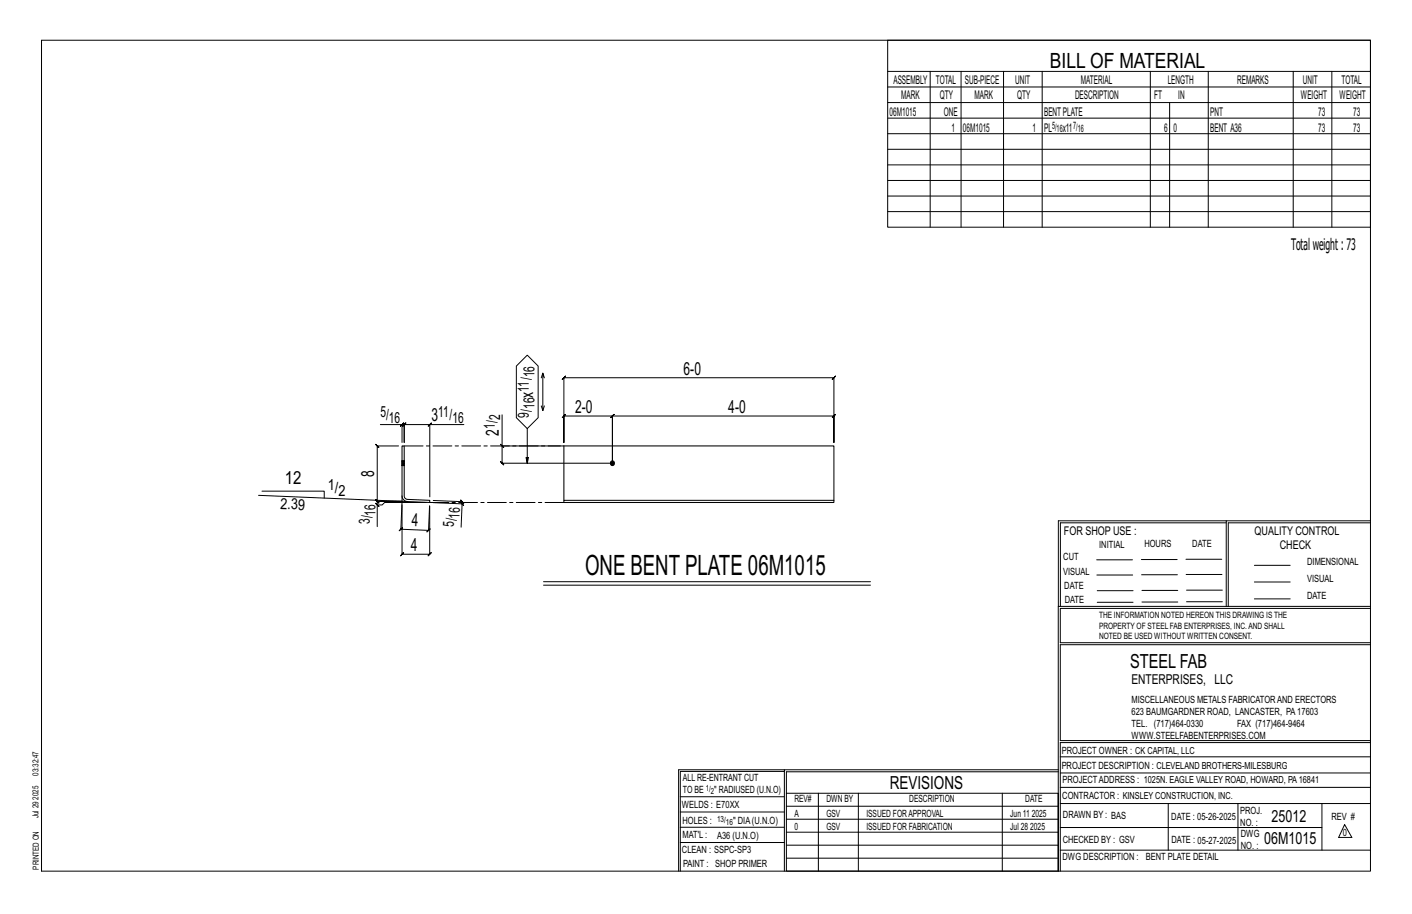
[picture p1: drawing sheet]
<svg xmlns="http://www.w3.org/2000/svg" width="432mm" height="279mm" viewBox="0 0 432 279" stroke-linecap="round" stroke-linejoin="round" font-family="sans-serif">
<defs><g id="words">
<text font-size="8.6" x="178.9" y="175.9">ONE BENT PLATE 06M1015</text>
<text font-size="6.4" x="321.1" y="20.7">BILL OF MATERIAL</text>
<text font-size="5.9" x="345.6" y="204.1">STEEL FAB</text>
<g font-size="5.5">
<text x="209" y="114.5">6-0</text>
<text x="163" y="121.6" transform="rotate(-90 163 121.6)">x</text>
<text x="132" y="128.8">3</text>
<text x="175.9" y="126.2">2-0</text>
<text x="222.7" y="126.2">4-0</text>
<text x="152.5" y="133.2" transform="rotate(-90 152.5 133.2)">2</text>
<text x="87.1" y="148.1">12</text>
<text x="114.4" y="145.7" transform="rotate(-90 114.4 145.7)">8</text>
<text x="125.9" y="160.9" transform="rotate(2 125.9 160.9)">4</text>
<text x="125.6" y="168.4">4</text>
<text x="272.2" y="241.1">REVISIONS</text>
</g>
<g font-size="5.1">
<text x="388.9" y="251.3">25012</text>
<text x="386.6" y="258.1">06M1015</text>
</g>
<text font-size="4.9" x="394.8" y="76.4">Totalweight : 73</text>
<g font-size="4.7">
<text x="161.8" y="119.7" transform="rotate(-90 161.8 119.7)">11/</text>
<text x="163.4" y="115.4" transform="rotate(-90 163.4 115.4)">16</text>
<text x="163.4" y="125.1" transform="rotate(-90 163.4 125.1)">16</text>
<text x="116.3" y="127.6">5/</text>
<text x="118.9" y="129.2">16</text>
<text x="134" y="127.6">11/</text>
<text x="138.4" y="129.2">16</text>
<text x="151.3" y="131.2" transform="rotate(-90 151.3 131.2)">1/</text>
<text x="153" y="128.5" transform="rotate(-90 153 128.5)">2</text>
<text x="161.8" y="127.7" transform="rotate(-90 161.8 127.7)">9/</text>
<text x="100.2" y="149.8">1/</text>
<text x="85.7" y="155.6" transform="rotate(2 85.7 155.6)">2.39</text>
<text x="103.5" y="151.5">2</text>
<text x="113.1" y="160.2" transform="rotate(-90 113.1 160.2)">3/</text>
<text x="114.8" y="157.6" transform="rotate(-90 114.8 157.6)">16</text>
<text x="138.8" y="161.1" transform="rotate(-88 138.8 161.1)">5/</text>
<text x="140.5" y="158.5" transform="rotate(-88 140.5 158.5)">16</text>
</g>
<text font-size="4.2" x="346" y="209.1">ENTERPRISES, LLC</text>
<g font-size="3.7">
<text x="273.2" y="25.6">ASSEMBLY</text>
<text x="286.2" y="25.6">TOTAL</text>
<text x="295.1" y="25.6">SUB-PIECE</text>
<text x="310.4" y="25.6">UNIT</text>
<text x="330.5" y="25.6">MATERIAL</text>
<text x="357.1" y="25.6">LENGTH</text>
<text x="378.3" y="25.6">REMARKS</text>
<text x="398.4" y="25.6">UNIT</text>
<text x="410.2" y="25.6">TOTAL</text>
<text x="272.1" y="35.5">06M1015</text>
<text x="275.6" y="30.4">MARK</text>
<text x="287.4" y="30.4">QTY</text>
<text x="288.6" y="35.5">ONE</text>
<text x="298" y="30.4">MARK</text>
<text x="311" y="30.4">QTY</text>
<text x="319.3" y="35.5">BENTPLATE</text>
<text x="328.7" y="30.4">DESCRIPTION</text>
<text x="353" y="30.4">FT</text>
<text x="360.3" y="30.4">IN</text>
<text x="370.1" y="35.5">PNT</text>
<text x="397.8" y="30.4">WEIGHT</text>
<text x="403.2" y="35.5">73</text>
<text x="409.6" y="30.4">WEIGHT</text>
<text x="413.8" y="35.5">73</text>
<text x="290.9" y="40.2">1</text>
<text x="294.5" y="40.2">06M1015</text>
<text x="315.8" y="40.2">1</text>
<text x="319.3" y="40.2">PL</text>
<text x="325" y="40.2">x11</text>
<text x="356" y="40.2">6</text>
<text x="358.9" y="40.2">0</text>
<text x="370.1" y="40.2">BENT A36</text>
<text x="403.2" y="40.2">73</text>
<text x="413.8" y="40.2">73</text>
<text x="325.3" y="163.4">FOR SHOP USE :</text>
<text x="383.7" y="163.4">QUALITY CONTROL</text>
<text x="391.4" y="167.8">CHECK</text>
</g>
<g font-size="3.1">
<text x="321.7" y="39.4">5/</text>
<text x="323.1" y="40.5">16</text>
<text x="328.2" y="39.4">7/</text>
<text x="329.6" y="40.5">16</text>
<text x="336.2" y="167.4">INITIAL</text>
<text x="350" y="167.1">HOURS</text>
<text x="364.6" y="167.2">DATE</text>
<text x="325.2" y="171.3">CUT</text>
<text x="399.8" y="172.8">DIMENSIONAL</text>
<text x="325.1" y="175.8">VISUAL</text>
<text x="399.8" y="177.9">VISUAL</text>
<text x="325.5" y="180">DATE</text>
<text x="325.7" y="184.4">DATE</text>
<text x="399.8" y="183.1">DATE</text>
<text x="346" y="215">MISCELLANEOUS METALS FABRICATORAND ERECTORS</text>
<text x="346" y="218.6">623 BAUMGARDNER ROAD, LANCASTER, PA17603</text>
<text x="346" y="225.8">WWW.STEELFABENTERPRISES.COM</text>
<text x="346" y="222.2">TEL. (717)464-0330</text>
<text x="378.3" y="222.2">FAX (717)464-9464</text>
<text x="324.7" y="230.5">PROJECT OWNER : CK CAPITAL, LLC</text>
<text x="208.8" y="238.8">ALL RE-ENTRANT CUT</text>
<text x="324.7" y="235.1">PROJECT DESCRIPTION : CLEVELAND BROTHERS-MILESBURG</text>
<text x="324.9" y="239.5">PROJECTADDRESS : 1025N. EAGLE VALLEY ROAD, HOWARD, PA16841</text>
<text x="208.8" y="242.5">TO BE</text>
<text x="218.4" y="242.5">&quot; RADIUSED (U.N.O)</text>
<text x="242.9" y="245.3">REV#</text>
<text x="252.7" y="245.3">DWN BY</text>
<text x="278.1" y="245.3">DESCRIPTION</text>
<text x="313.5" y="245.3">DATE</text>
<text x="324.9" y="244.2">CONTRACTOR : KINSLEY CONSTRUCTION, INC.</text>
<text x="208.5" y="247">WELDS : E70XX</text>
<text x="208.7" y="251.7">HOLES :</text>
<text x="224.2" y="251.8">&quot; DIA(U.N.O)</text>
<text x="242.9" y="249.9">A</text>
<text x="252.7" y="249.9">GSV</text>
<text x="264.9" y="249.9">ISSUED FORAPPROVAL</text>
<text x="309" y="249.9">Jun 11</text>
<text x="315.5" y="249.9">2025</text>
<text x="325.1" y="250">DRAWN BY : BAS</text>
<text x="358.2" y="250.5">DATE : 05-26-2025</text>
<text x="379.3" y="248.9">PROJ.</text>
<text x="407.2" y="250.5">REV #</text>
<text x="208.7" y="256.3">MAT'L :</text>
<text x="219.3" y="256.4">A36 (U.N.O)</text>
<text x="242.9" y="253.8">0</text>
<text x="252.7" y="253.8">GSV</text>
<text x="264.9" y="253.8">ISSUED FOR FABRICATION</text>
<text x="309" y="253.8">Jul 28</text>
<text x="315" y="253.8">2025</text>
<text x="325" y="257.6">CHECKED BY : GSV</text>
<text x="358.3" y="257.7">DATE : 05-27-2025</text>
<text x="379.3" y="252.5">NO. :</text>
<text x="379.5" y="255.9">DWG</text>
<text x="410.6" y="255.5">0</text>
<text x="208.6" y="260.7">CLEAN : SSPC-SP3</text>
<text x="324.9" y="262.9">DWG DESCRIPTION :</text>
<text x="350.4" y="263">BENT PLATE DETAIL</text>
<text x="379.5" y="259.5">NO. :</text>
<text x="208.9" y="265">PAINT : SHOP PRIMER</text>
</g>
<g font-size="2.7">
<text x="336.1" y="189">THE INFORMATION NOTED HEREON THIS DRAWING IS THE</text>
<text x="336.1" y="195.4">NOTED BE USED WITHOUT WRITTEN CONSENT.</text>
<text x="336.1" y="192.2">PROPERTY OF STEEL FAB ENTERPRISES, INC.AND SHALL</text>
</g>
<g font-size="2.6">
<text x="215.9" y="241.8">1/</text>
<text x="217.4" y="242.7">2</text>
<text x="219.3" y="251.1">13/</text>
<text x="222" y="252.1">16</text>
</g>
<g font-size="2.5">
<text x="11.7" y="237.1" transform="rotate(-90 11.7 237.1)">03:32:47</text>
<text x="11.8" y="244.4" transform="rotate(-90 11.8 244.4)">2025</text>
<text x="11.8" y="250.1" transform="rotate(-90 11.8 250.1)">Jul 29</text>
<text x="11.9" y="265.8" transform="rotate(-90 11.9 265.8)">PRINTED ON</text>
</g>
</g></defs>
<g fill="none" stroke="#000" stroke-width=".31">
<path d="M12.7 12.3h406.4v254h-406.4zM271.5 12.3h147.6v57.2h-147.6zM271.5 21.8h147.6M271.5 26.6h147.6M271.5 31.4h147.6M271.5 36.1h147.6M284.5 21.8v47.7M293.9 21.8v47.7M306.9 21.8v47.7M318.7 21.8v47.7M351.8 21.8v47.7M357.7 31.4v38.1"/>
<path d="M369.5 21.8v47.7M395.5 21.8v47.7M407.3 21.8v47.7M271.5 40.9h147.6M271.5 45.6h147.6M271.5 50.4h147.6M271.5 55.2h147.6M271.5 59.9h147.6M271.5 64.7h147.6M157.9 111.9l3.3-3.3 3.4 3.3v15.8l-3.4 3.3-3.3-3.3zM166 114.1l-.5 1.4M166.5 115.5l-.5-1.4v11.4"/>
<path d="M172.4 115.5l-.5 .5 1-1-.5 .5h82.6l-.5 .5 1-1-.5 .5v19.8v-8.1l.5-.5-1 1 .5-.5h-67.7l.5-.5-1 1 .5-.5v14.4v-14.4l.5-.5-1 1 .5-.5h-14.9l.5-.5-1 1 .5-.5v8.1zM116.3 129.8h6.6v5.5M121.9 136.3h-6.5l-.5-.5 1 1-.5-.5v17l-.5-.5 1 1-.5-.5h7.5h-7.5l-.5-.5 1 1-.5-.5v1.1M122.4 130.3l1-1zM122.9 129.8h.7l-.5 .5 1-1-.5 .5v5.5v-5.5l-.5 .5 1-1-.5 .5h7.8M130.9 130.3l1-1zM141.9 129.8h-10.5v22.1M153 135.8l1 1zM153.5 126.8v9.5h17.9M153.5 136.3v5.3l-.5-.5 1 1-.5-.5h33.8M161.2 131v10.6l-.3-1.7h.7l-.4 1.7M165.5 124.1l.5 1.4 .5-1.4"/>
<path d="M79.1 151.4l43.8 1.9-.3 8.5-.5 .5 1-1-.5 .5 8.4 .3-.5 .5 1.1-.9-.6 .4 .4-7.4M80.1 150.1h19.1v2.2M114.9 153.9l1 1zM122.9 154.3v15.1l-.5 .5 1-1-.5 .5h8.5l-.5 .5 1-1-.5 .5v-14.7M130.3 153.6h-12.7l-.7 .8h-1.5v6.6M132.5 153.7l8.8 .3-.3 7.2M132.5 153l8.8 .4-.4-.6 .9 1.1-.5-.5v.6M140.8 153.5l1 1zM375 159.8h-50.7v25.6M375 159.2h-51.3l-.1 107.1M419.1 159.2h-44.1v26.2M419.1 159.8h-43.5v25.6"/>
<path d="M166.2 177.8h100M166.2 178.9h100M335.4 171.1h10.9M335.4 175.8h11M349 171h11M349.1 175.7h11M362.7 171h10.9M362.7 175.6h11M383.6 172.8h11M383.6 177.9h11M323.7 185.4h95.4M335.5 184.1h11"/>
<path d="M335.5 180.6h11M349.2 184h11M349.2 180.5h11M362.9 180.4h10.9M362.9 184h10.9M383.6 183.1h11M419.1 186h-94.9v10.5h94.9M419.1 197.1h-94.9v29.3h94.9v.6h-94.9v39.3M239.9 235.8h-31.9v30.5M239.9 235.3h-32.4v31M323.6 235.3h-83.7v31M323.6 235.9h-83.1v6.6"/>
<path d="M324.2 236.3h94.9M324.2 231.4h94.9M208 252.9h31.9M208 257.5h31.9M208 243.6h31.9M208 248.2h31.9M240.5 242.5h83.1v23.8h-83.1zM240.5 258.4h83.1M240.5 254.4h83.1M240.5 250.4h83.1M240.5 246.5h83.1M250.3 242.5v23.8"/>
<path d="M262.5 242.5v23.8M306.5 242.5v23.8M324.2 253h80.1M324.2 245.6h94.9M324.2 259.9h94.9M324.2 240.7h94.9M357.3 245.6v14.3M378.6 245.6v14.3M404.3 245.6v14.3M411.2 252.1l2.2 3.9h-4zM240.5 262.3h83.1"/>
</g>
<circle cx="187.2" cy="141.6" r=".68" fill="#000" stroke="#000" stroke-width=".31"/>
<path d="M122.9 136.3h.7l.1 15.8 .9 .6 6.8 .2v.7l-6.8-.3-.8-.2-.6-.7-.3-.8zM122.9 140.9h.1M122.9 142.3h.1M123.6 140.9h.1M123.6 142.3h.1M172.4 152.9h82.6v.7h-82.6zM172.4 152.9v-16.6h82.6v16.6" fill="none" stroke="#000" stroke-width=".32"/>
<path d="M122.9 141.5v-.3h.7v.3M122.9 141.2v-.2h.7v.2M122.9 141h.7M122.9 140.9h.1M122.9 142.3h.1M122.9 142.2l.7 .1M122.9 142v.2l.7 .1M122.9 141.7v.3h.7v.2M122.9 142.3h.7M123.6 140.9h-.7M123.6 140.9h.1M123.6 141.7v-.2h-.7v.2h.7v.3" fill="none" stroke="#000" stroke-width=".31" stroke-dasharray="2 1.4"/>
<path d="M123.6 136.3h48.8M124.6 153.3h-1.7v-1.7M172.4 153.6h-41" fill="none" stroke="#000" stroke-width=".31" stroke-dasharray="5.8 1 1 1"/>
<use href="#words"/>
</svg>
